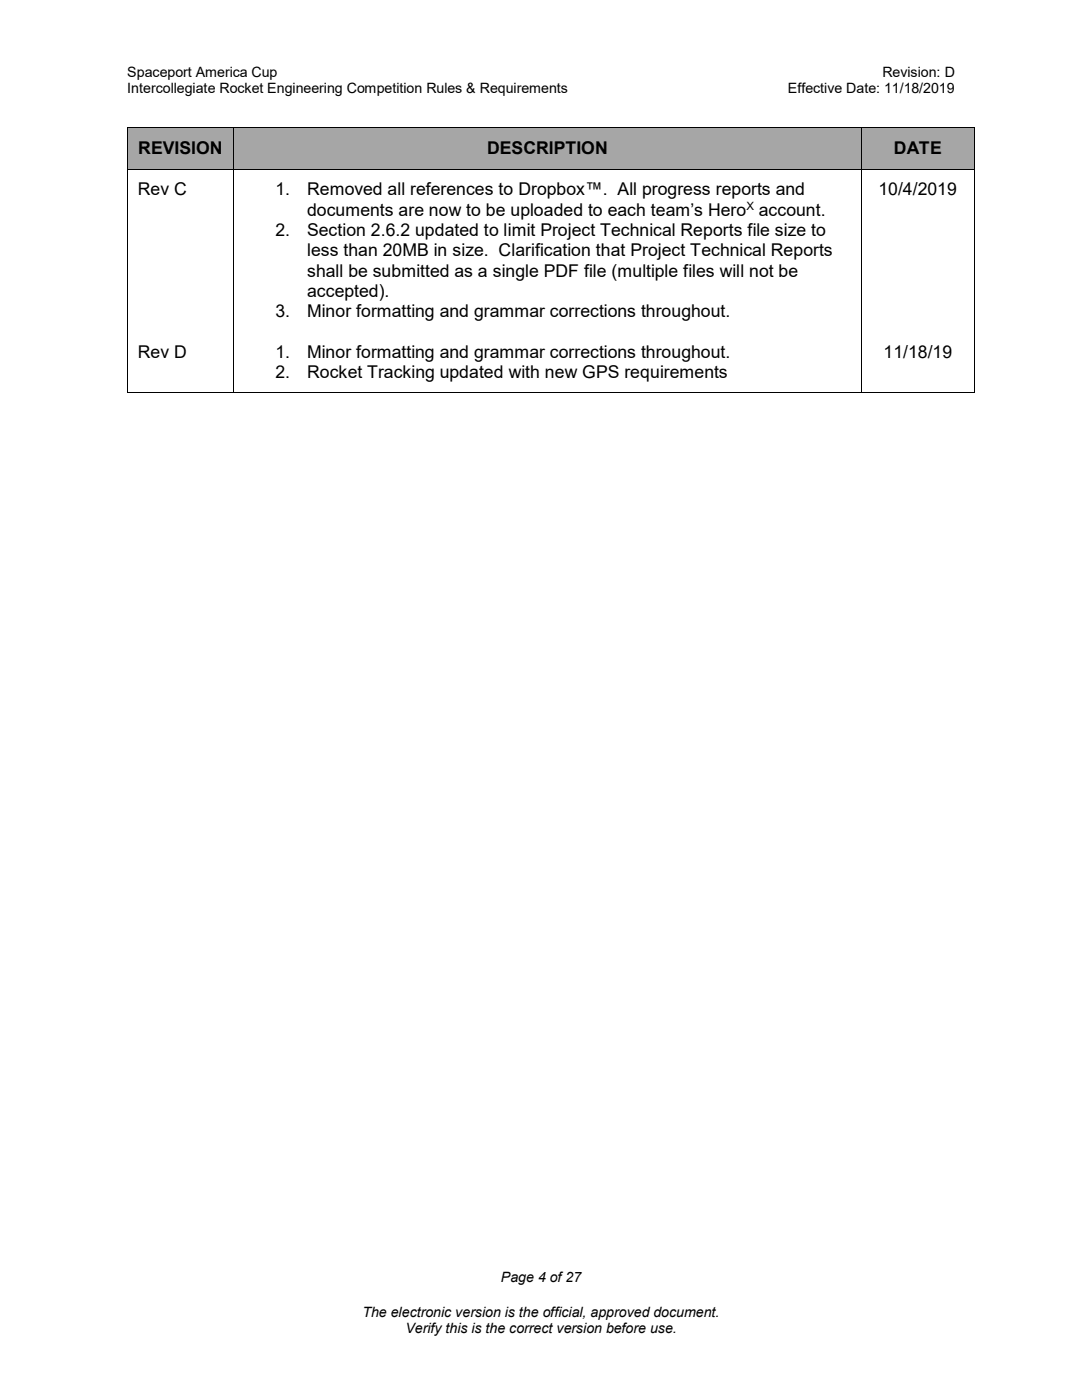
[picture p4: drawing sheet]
<svg xmlns="http://www.w3.org/2000/svg" width="216mm" height="279mm" viewBox="0 0 216 279" stroke-linecap="round" stroke-linejoin="round" font-family="sans-serif">
<defs><g id="words">
<g font-size="3.5">
<text x="27.6" y="30.8">REVISION</text>
<text x="97.2" y="30.8">DESCRIPTION</text>
<text x="178.4" y="30.8">DATE</text>
<text x="27.5" y="39">Rev C</text>
<text x="54.9" y="39">1.</text>
<text x="61.3" y="39">Removed all references to Dropbox™. All progress reports and</text>
<text x="175.3" y="39">10/4/2019</text>
<text x="54.9" y="47.1">2.</text>
<text x="61.3" y="47.1">Section 2.6.2 updated to limit Project Technical Reports file size to</text>
<text x="61.3" y="43.1">documents are now to be uploaded to each team’s Hero</text>
<text x="151.4" y="43.1">account.</text>
<text x="61.3" y="51.1">less than 20MB in size. Clarification that Project Technical Reports</text>
<text x="61.3" y="55.2">shall be submitted as a single PDF file (multiple files will not be</text>
<text x="61.3" y="59.3">accepted).</text>
<text x="54.9" y="63.3">3.</text>
<text x="61.3" y="63.3">Minor formatting and grammar corrections throughout.</text>
<text x="27.5" y="71.4">Rev D</text>
<text x="54.9" y="71.4">1.</text>
<text x="61.3" y="71.4">Minor formatting and grammar corrections throughout.</text>
<text x="176.3" y="71.4">11/18/19</text>
<text x="54.9" y="75.5">2.</text>
<text x="61.3" y="75.5">Rocket Tracking updated with new GPS requirements</text>
</g>
<g font-size="2.8">
<text x="25.4" y="15.3">Spaceport America Cup</text>
<text x="176.1" y="15.3">Revision: D</text>
<text x="25.4" y="18.5">Intercollegiate Rocket Engineering Competition Rules &amp; Requirements</text>
<text x="157.2" y="18.5">Effective Date: 11/18/2019</text>
<text x="99.9" y="255.9">Page 4 of27</text>
<text x="72.3" y="262.8">The electronic version is the official, approved document.</text>
<text x="80.9" y="266">Verify this is the correct version before use.</text>
</g>
<text font-size="2.3" x="148.9" y="42">X</text>
</g></defs>
<g fill="#a6a6a6">
<path d="M25.6 25.6h20.9v8.1h-20.9z" fill-rule="evenodd"/>
<path d="M46.7 25.6h125.2v8.1h-125.2z" fill-rule="evenodd"/>
<path d="M172.1 25.6h22.2v8.1h-22.2z" fill-rule="evenodd"/>
</g>
<g fill="#a6a6a6">
<path d="M27.5 27.6h17v4.1h-17z"/>
<path d="M48.6 27.6h121.4v4.1h-121.4z"/>
<path d="M174 27.6h18.4v4.1h-18.4z"/>
</g>
<path d="M25.5 25.4v2.2M25.6 25.5h20.9" fill="none" stroke="#000" stroke-width=".2"/>
<path d="M25.4 25.4h.2v.2h-.2z" fill="#000"/>
<path d="M25.6 25.6h20.9v2h-20.9z" fill-rule="evenodd" fill="#a6a6a6"/>
<path d="M46.6 25.6v2M46.7 25.5h125.2" fill="none" stroke="#000" stroke-width=".2"/>
<path d="M46.5 25.4h.2v.2h-.2z" fill="#000"/>
<path d="M46.7 25.6h125.2v2h-125.2z" fill-rule="evenodd" fill="#a6a6a6"/>
<path d="M172 25.6v2M172.1 25.5h22.2" fill="none" stroke="#000" stroke-width=".2"/>
<path d="M171.9 25.4h.2v.2h-.2z" fill="#000"/>
<path d="M172.1 25.6h22.2v2h-22.2z" fill-rule="evenodd" fill="#a6a6a6"/>
<path d="M194.4 25.4v2.2" fill="none" stroke="#000" stroke-width=".2"/>
<path d="M194.3 25.4h.2v.2h-.2z" fill="#000"/>
<path d="M25.5 31.7h21.1v2h-21.1z" fill-rule="evenodd" fill="#a6a6a6"/>
<path d="M25.5 27.6v6.1" fill="none" stroke="#000" stroke-width=".2"/>
<path d="M46.6 31.7h125.4v2h-125.4z" fill-rule="evenodd" fill="#a6a6a6"/>
<path d="M46.6 27.6v6.1" fill="none" stroke="#000" stroke-width=".2"/>
<path d="M172 31.7h22.4v2h-22.4z" fill-rule="evenodd" fill="#a6a6a6"/>
<path d="M25.5 33.7v44.6M25.6 33.8h20.9M46.6 33.7v44.6M46.7 33.8h125.2M172 27.6v50.7M172.1 33.8h22.2M194.4 27.6v50.7M25.6 78.4h20.9M46.7 78.4h125.2M172.1 78.4h22.2" fill="none" stroke="#000" stroke-width=".2"/>
<path d="M25.4 78.3h.2v.2h-.2zM46.5 78.3h.2v.2h-.2zM171.9 78.3h.2v.2h-.2zM194.3 78.3h.2v.2h-.2z" fill="#000"/>
<use href="#words"/>
</svg>
